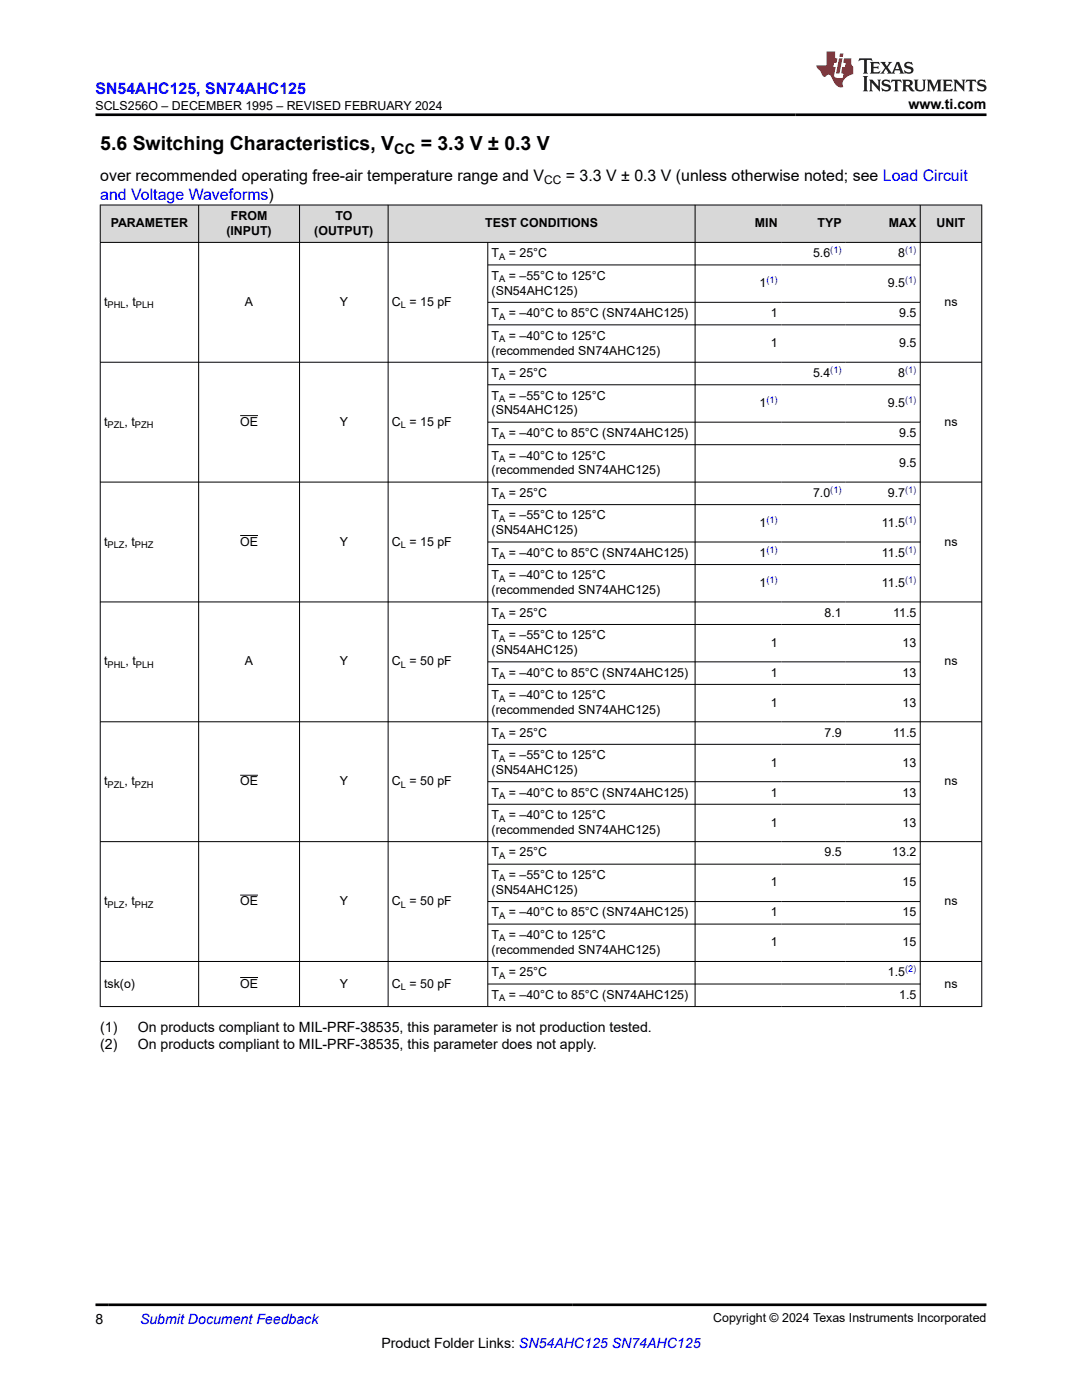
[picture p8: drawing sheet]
<svg xmlns="http://www.w3.org/2000/svg" width="216mm" height="279mm" viewBox="0 0 216 279" stroke-linecap="round" stroke-linejoin="round" font-family="sans-serif">
<defs><g id="words">
<g font-size="3.9">
<text x="20" y="29.9">5.6 Switching Characteristics, V</text>
<text x="83.9" y="29.9">= 3.3 V ± 0.3 V</text>
</g>
<g font-size="3.2" fill="#00f">
<text x="19.1" y="18.7">SN54AHC125, SN74AHC125</text>
<text x="20" y="39.9">and Voltage Waveforms)</text>
</g>
<g font-size="3.2">
<text x="20" y="36.1">over recommended operating free-air temperature range and V</text>
<text x="112.9" y="36.1">= 3.3 V ± 0.3 V (unless otherwise noted; see Load Circuit</text>
</g>
<text font-size="2.9" x="78.7" y="30.7">CC</text>
<g font-size="2.8">
<text x="181.3" y="21.8">www.ti.com</text>
<text x="20" y="206">(1)</text>
<text x="20" y="209.4">(2)</text>
<text x="27.5" y="206">On products compliant to MIL-PRF-38535, this parameter is not production tested.</text>
<text x="27.5" y="209.4">On products compliant to MIL-PRF-38535, this parameter does not apply.</text>
<text x="19.1" y="264.2">8</text>
<text x="76.1" y="269">Product Folder Links: SN54AHC125 SN74AHC125</text>
</g>
<text font-size="2.8" fill="#00f" x="27.9" y="264.2">Submit Document Feedback</text>
<g font-size="2.5">
<text x="19.1" y="21.9">SCLS256O – DECEMBER 1995 – REVISED FEBRUARY 2024</text>
<text x="22.1" y="45.4">PARAMETER</text>
<text x="45.2" y="46.8">(INPUT)</text>
<text x="46.1" y="43.9">FROM</text>
<text x="62.7" y="46.8">(OUTPUT)</text>
<text x="66.9" y="43.9">TO</text>
<text x="96.8" y="45.4">TEST CONDITIONS</text>
<text x="150.7" y="45.4">MIN</text>
<text x="163.1" y="45.4">TYP</text>
<text x="177.4" y="45.4">MAX</text>
<text x="186.9" y="45.4">UNIT</text>
<text x="98.1" y="51.3">T</text>
<text x="101.5" y="51.3">= 25°C</text>
<text x="162.2" y="51.3">5.6</text>
<text x="179.2" y="51.3">8</text>
<text x="98.1" y="58.8">(SN54AHC125)</text>
<text x="98.1" y="55.8">T</text>
<text x="101.5" y="55.8">= –55°C to 125°C</text>
<text x="151.5" y="57.3">1</text>
<text x="177.2" y="57.3">9.5</text>
<text x="20.8" y="61">t</text>
<text x="25.1" y="61">, t</text>
<text x="48.9" y="61">A</text>
<text x="67.8" y="61">Y</text>
<text x="78.2" y="61">C = 15 pF</text>
<text x="98.1" y="63.3">T</text>
<text x="101.5" y="63.3">= –40°C to 85°C (SN74AHC125)</text>
<text x="153.8" y="63.3">1</text>
<text x="179.4" y="63.3">9.5</text>
<text x="188.5" y="61">ns</text>
<text x="98.1" y="70.8">(recommended SN74AHC125)</text>
<text x="98.1" y="67.8">T</text>
<text x="101.5" y="67.8">= –40°C to 125°C</text>
<text x="153.8" y="69.3">1</text>
<text x="179.4" y="69.3">9.5</text>
<text x="98.1" y="75.3">T</text>
<text x="101.5" y="75.3">= 25°C</text>
<text x="162.2" y="75.3">5.4</text>
<text x="179.2" y="75.3">8</text>
<text x="98.1" y="82.7">(SN54AHC125)</text>
<text x="98.1" y="79.8">T</text>
<text x="101.5" y="79.8">= –55°C to 125°C</text>
<text x="151.5" y="81.2">1</text>
<text x="177.2" y="81.2">9.5</text>
<text x="20.8" y="85">t</text>
<text x="24.8" y="85">, t</text>
<text x="47.9" y="85">OE</text>
<text x="67.8" y="85">Y</text>
<text x="78.2" y="85">C = 15 pF</text>
<text x="98.1" y="87.2">T</text>
<text x="101.5" y="87.2">= –40°C to 85°C (SN74AHC125)</text>
<text x="179.4" y="87.2">9.5</text>
<text x="188.5" y="85">ns</text>
<text x="98.1" y="94.7">(recommended SN74AHC125)</text>
<text x="98.1" y="91.7">T</text>
<text x="101.5" y="91.7">= –40°C to 125°C</text>
<text x="179.4" y="93.2">9.5</text>
<text x="98.1" y="99.2">T</text>
<text x="101.5" y="99.2">= 25°C</text>
<text x="162.2" y="99.2">7.0</text>
<text x="177.2" y="99.2">9.7</text>
<text x="98.1" y="106.6">(SN54AHC125)</text>
<text x="98.1" y="103.7">T</text>
<text x="101.5" y="103.7">= –55°C to 125°C</text>
<text x="151.5" y="105.2">1</text>
<text x="176" y="105.2">11.5</text>
<text x="20.8" y="108.9">t</text>
<text x="24.8" y="108.9">, t</text>
<text x="47.9" y="108.9">OE</text>
<text x="67.8" y="108.9">Y</text>
<text x="78.2" y="108.9">C = 15 pF</text>
<text x="98.1" y="111.1">T</text>
<text x="101.5" y="111.1">= –40°C to 85°C (SN74AHC125)</text>
<text x="151.5" y="111.1">1</text>
<text x="176" y="111.1">11.5</text>
<text x="188.5" y="108.9">ns</text>
<text x="98.1" y="118.6">(recommended SN74AHC125)</text>
<text x="98.1" y="115.6">T</text>
<text x="101.5" y="115.6">= –40°C to 125°C</text>
<text x="151.5" y="117.1">1</text>
<text x="176" y="117.1">11.5</text>
<text x="98.1" y="123.1">T</text>
<text x="101.5" y="123.1">= 25°C</text>
<text x="164.5" y="123.1">8.1</text>
<text x="178.2" y="123.1">11.5</text>
<text x="98.1" y="130.6">(SN54AHC125)</text>
<text x="98.1" y="127.6">T</text>
<text x="101.5" y="127.6">= –55°C to 125°C</text>
<text x="153.8" y="129.1">1</text>
<text x="180.1" y="129.1">13</text>
<text x="20.8" y="132.8">t</text>
<text x="25.1" y="132.8">, t</text>
<text x="48.9" y="132.8">A</text>
<text x="67.8" y="132.8">Y</text>
<text x="78.2" y="132.8">C = 50 pF</text>
<text x="98.1" y="135">T</text>
<text x="101.5" y="135">= –40°C to 85°C (SN74AHC125)</text>
<text x="153.8" y="135">1</text>
<text x="180.1" y="135">13</text>
<text x="188.5" y="132.8">ns</text>
<text x="98.1" y="142.5">(recommended SN74AHC125)</text>
<text x="98.1" y="139.5">T</text>
<text x="101.5" y="139.5">= –40°C to 125°C</text>
<text x="153.8" y="141">1</text>
<text x="180.1" y="141">13</text>
<text x="98.1" y="147">T</text>
<text x="101.5" y="147">= 25°C</text>
<text x="164.5" y="147">7.9</text>
<text x="178.2" y="147">11.5</text>
<text x="98.1" y="154.5">(SN54AHC125)</text>
<text x="98.1" y="151.5">T</text>
<text x="101.5" y="151.5">= –55°C to 125°C</text>
<text x="153.8" y="153">1</text>
<text x="180.1" y="153">13</text>
<text x="20.8" y="156.7">t</text>
<text x="24.8" y="156.7">, t</text>
<text x="47.9" y="156.7">OE</text>
<text x="67.8" y="156.7">Y</text>
<text x="78.2" y="156.7">C = 50 pF</text>
<text x="98.1" y="159">T</text>
<text x="101.5" y="159">= –40°C to 85°C (SN74AHC125)</text>
<text x="153.8" y="159">1</text>
<text x="180.1" y="159">13</text>
<text x="188.5" y="156.7">ns</text>
<text x="98.1" y="166.4">(recommended SN74AHC125)</text>
<text x="98.1" y="163.5">T</text>
<text x="101.5" y="163.5">= –40°C to 125°C</text>
<text x="153.8" y="164.9">1</text>
<text x="180.1" y="164.9">13</text>
<text x="98.1" y="170.9">T</text>
<text x="101.5" y="170.9">= 25°C</text>
<text x="164.5" y="170.9">9.5</text>
<text x="178.1" y="170.9">13.2</text>
<text x="98.1" y="178.4">(SN54AHC125)</text>
<text x="98.1" y="175.4">T</text>
<text x="101.5" y="175.4">= –55°C to 125°C</text>
<text x="153.8" y="176.9">1</text>
<text x="180.1" y="176.9">15</text>
<text x="20.8" y="180.6">t</text>
<text x="24.8" y="180.6">, t</text>
<text x="47.9" y="180.6">OE</text>
<text x="67.8" y="180.6">Y</text>
<text x="78.2" y="180.6">C = 50 pF</text>
<text x="98.1" y="182.9">T</text>
<text x="101.5" y="182.9">= –40°C to 85°C (SN74AHC125)</text>
<text x="153.8" y="182.9">1</text>
<text x="180.1" y="182.9">15</text>
<text x="188.5" y="180.6">ns</text>
<text x="98.1" y="190.3">(recommended SN74AHC125)</text>
<text x="98.1" y="187.4">T</text>
<text x="101.5" y="187.4">= –40°C to 125°C</text>
<text x="153.8" y="188.9">1</text>
<text x="180.1" y="188.9">15</text>
<text x="20.8" y="197.1">tsk(o)</text>
<text x="47.9" y="197.1">OE</text>
<text x="67.8" y="197.1">Y</text>
<text x="78.2" y="197.1">C = 50 pF</text>
<text x="98.1" y="194.8">T</text>
<text x="101.5" y="194.8">= 25°C</text>
<text x="177.2" y="194.8">1.5</text>
<text x="188.5" y="197.1">ns</text>
<text x="98.1" y="199.3">T</text>
<text x="101.5" y="199.3">= –40°C to 85°C (SN74AHC125)</text>
<text x="179.4" y="199.3">1.5</text>
<text x="142.3" y="263.9">Copyright © 2024 Texas Instruments Incorporated</text>
</g>
<text font-size="2.4" x="108.6" y="36.7">CC</text>
<g font-size="1.9">
<text x="99.6" y="51.8">A</text>
<text x="99.6" y="56.3">A</text>
<text x="21.5" y="61.5">PHL</text>
<text x="27.1" y="61.5">PLH</text>
<text x="80" y="61.5">L</text>
<text x="99.6" y="63.8">A</text>
<text x="99.6" y="68.3">A</text>
<text x="99.6" y="75.7">A</text>
<text x="99.6" y="80.2">A</text>
<text x="21.5" y="85.5">PZL</text>
<text x="26.9" y="85.5">PZH</text>
<text x="80" y="85.5">L</text>
<text x="99.6" y="87.7">A</text>
<text x="99.6" y="92.2">A</text>
<text x="99.6" y="99.7">A</text>
<text x="99.6" y="104.2">A</text>
<text x="21.5" y="109.4">PLZ</text>
<text x="26.9" y="109.4">PHZ</text>
<text x="80" y="109.4">L</text>
<text x="99.6" y="111.6">A</text>
<text x="99.6" y="116.1">A</text>
<text x="99.6" y="123.6">A</text>
<text x="99.6" y="128.1">A</text>
<text x="21.5" y="133.3">PHL</text>
<text x="27.1" y="133.3">PLH</text>
<text x="80" y="133.3">L</text>
<text x="99.6" y="135.5">A</text>
<text x="99.6" y="140">A</text>
<text x="99.6" y="147.5">A</text>
<text x="99.6" y="152">A</text>
<text x="21.5" y="157.2">PZL</text>
<text x="26.9" y="157.2">PZH</text>
<text x="80" y="157.2">L</text>
<text x="99.6" y="159.5">A</text>
<text x="99.6" y="164">A</text>
<text x="99.6" y="171.4">A</text>
<text x="99.6" y="175.9">A</text>
<text x="21.5" y="181.1">PLZ</text>
<text x="26.9" y="181.1">PHZ</text>
<text x="80" y="181.1">L</text>
<text x="99.6" y="183.4">A</text>
<text x="99.6" y="187.9">A</text>
<text x="80" y="197.6">L</text>
<text x="99.6" y="195.3">A</text>
<text x="99.6" y="199.8">A</text>
</g>
<g font-size="1.9" fill="#00f">
<text x="165.7" y="50.5">(1)</text>
<text x="180.6" y="50.5">(1)</text>
<text x="152.9" y="56.5">(1)</text>
<text x="180.6" y="56.5">(1)</text>
<text x="165.7" y="74.4">(1)</text>
<text x="180.6" y="74.4">(1)</text>
<text x="152.9" y="80.4">(1)</text>
<text x="180.6" y="80.4">(1)</text>
<text x="165.7" y="98.3">(1)</text>
<text x="180.6" y="98.3">(1)</text>
<text x="152.9" y="104.3">(1)</text>
<text x="180.6" y="104.3">(1)</text>
<text x="152.9" y="110.3">(1)</text>
<text x="180.6" y="110.3">(1)</text>
<text x="152.9" y="116.3">(1)</text>
<text x="180.6" y="116.3">(1)</text>
<text x="180.6" y="194">(2)</text>
</g>
</g></defs>
<g fill="#d8d8d8">
<path d="M20 40.9h175.9v7.5h-175.9z" fill-rule="evenodd"/>
<path d="M20.1 41h19.5v7.3h-19.5z" fill-rule="evenodd"/>
<path d="M39.7 41h20v7.3h-20z" fill-rule="evenodd"/>
<path d="M59.8 41h17.6v7.3h-17.6z" fill-rule="evenodd"/>
<path d="M77.5 41h61.1v7.3h-61.1z" fill-rule="evenodd"/>
<path d="M138.8 41h17.1v7.3h-17.1z" fill-rule="evenodd"/>
<path d="M155.9 41h12.7v7.3h-12.7z" fill-rule="evenodd"/>
<path d="M168.6 41h15v7.3h-15z" fill-rule="evenodd"/>
<path d="M183.7 41h12.1v7.3h-12.1z" fill-rule="evenodd"/>
</g>
<g fill="none" stroke="#000" stroke-width=".2">
<path d="M19.9 40.9h176.1M19.9 48.4h176.1M20 40.9v160M39.6 40.9v160M59.8 40.9v160M77.4 40.9v160M97.3 48.4v152.5M97.3 52.9h86.4M138.7 40.9v160M183.6 40.9v160M195.9 40.9v160M19.9 72.3h176.1"/>
<path d="M97.3 60.3h86.4M97.3 64.8h86.4M97.3 76.8h86.4M19.9 96.2h176.1M47.9 83h3.6M97.3 84.3h86.4M97.3 88.8h86.4M47.9 106.9h3.6M97.3 100.7h86.4M97.3 108.2h86.4M97.3 112.7h86.4M19.9 120.1h176.1"/>
<path d="M97.3 124.6h86.4M97.3 132.1h86.4M97.3 136.6h86.4M19.9 144h176.1M47.9 154.7h3.6M97.3 148.5h86.4M97.3 156h86.4M19.9 168h176.1M47.9 178.6h3.6M97.3 160.5h86.4M97.3 172.5h86.4M97.3 179.9h86.4"/>
<path d="M19.9 191.9h176.1M47.9 195.1h3.6M97.3 184.4h86.4M97.3 196.4h86.4M19.9 200.9h176.1"/>
</g>
<path d="M171.5 11.6l-.2 .6 .5-.2h.6v.1v2.2l-.2 .4h1l-.2-.4v-2.2v-.1h.5l.6 .2-.2-.6zM173.6 12.4l.2 .3v1.6l-.2 .4h1.9l.1-.6a1.08 1.08 0 0 1-1.3 .2v-.7h.6l.4 .2v-.7l-.4 .2h-.6v-.5l.2-.2a1 1 0 0 1 1 .3l-.1-.5zM175.7 12.4l.9 1.1-1 1.2h.9l-.2-.2 .5-.8 .4 .8-.2 .2h1.6l-.2-.2 .2-.5h.9l.1 .5-.1 .2h.9l-.2-.4-.8-1.9h-.5l-.9 2.1-.9-1.1 .9-1h-.8l.2 .2-.4 .6-.4-.6 .2-.2zM179 12.8l.4 1h-.7zM180.7 12.5a.65 .65 0 0 0-.2 .7 .65 .65 0 0 0 .6 .5l.6 .1 .1 .3a.79 .79 0 0 1-.7 .4 .79 .79 0 0 1-.7-.5l.1 .7 .2-.1a.93 .93 0 0 0 1.1 0 .93 .93 0 0 0 .4-.9 1.46 1.46 0 0 0-1.2-.6l-.1-.3a1.09 1.09 0 0 1 1.2 .2l-.2-.6-.1 .1-.5-.2zM172.2 15.2l.2 .4v2.2l-.2 .4h1l-.2-.4v-2.2l.2-.4zM173.4 15.9l.2 .4v1.5l-.2 .4h.8l-.3-.4 .1-1.3 1.6 1.8v-2l.2-.4h-.7l.1 .2 .1 1.1-1.2-1.3zM176.2 16a.65 .65 0 0 0-.2 .8 .65 .65 0 0 0 .6 .4l.6 .2 .1 .2a.79 .79 0 0 1-.7 .4 .79 .79 0 0 1-.7-.5l.1 .7 .2-.1a.93 .93 0 0 0 1.1 .1 .93 .93 0 0 0 .4-1 1.46 1.46 0 0 0-1.2-.5l-.1-.4a1.09 1.09 0 0 1 1.2 .2l-.1-.6-.2 .1-.5-.1zM177.9 15.9l-.1 .6a.63 .63 0 0 1 .8-.3v1.6l-.3 .4h1l-.2-.4v-1.6a.66 .66 0 0 1 .8 .3l-.1-.6zM180 15.9l.2 .4v1.5l-.2 .4h1l-.2-.2-.1-.7h.5l.1 .2a.79 .79 0 0 0 1.2 .6l-1-.9a.61 .61 0 0 0 .6-.6 .61 .61 0 0 0-.5-.7zM180.8 16.2h.1a.47 .47 0 0 1 .5 .1 .47 .47 0 0 1 .1 .5l-.1 .1-.7 .1zM182.3 15.9l.2 .2a2.27 2.27 0 0 0 .4 2 1.04 1.04 0 0 0 1.7-.7v-1.3l.2-.2h-.8l.2 .4v1.1a.6 .6 0 0 1-.6 .6 .6 .6 0 0 1-.6-.6v-1.1l.3-.4zM184.9 15.9l.2 .4v1.5l-.2 .4h.8l-.3-.4v-1.4l.9 1.9 .9-1.9v1.4l-.3 .4h1l-.2-.4v-1.5l.2-.4h-.8l-.7 1.5-.6-1.5zM188.1 15.9l.2 .4v1.5l-.2 .4h1.9l.1-.6a1.09 1.09 0 0 1-1.3 .2v-.7h.6l.4 .2v-.6l-.4 .2h-.6v-.6l.2-.1a1.01 1.01 0 0 1 1 .3l-.1-.6zM190.2 15.9l.3 .4v1.5l-.3 .4h.8l-.2-.4v-1.3l1.6 1.8v-2l.2-.4h-.7l.2 .2v1.1l-1.2-1.3zM192.8 15.9l-.1 .6a.63 .63 0 0 1 .8-.3v1.6l-.3 .4h1l-.2-.4v-1.6a.66 .66 0 0 1 .8 .3l-.1-.6zM195.2 16a.65 .65 0 0 0-.2 .8 .65 .65 0 0 0 .6 .4l.6 .2 .2 .2a.79 .79 0 0 1-.7 .4 .79 .79 0 0 1-.7-.5l.1 .7 .2-.1a.93 .93 0 0 0 1 .1 .93 .93 0 0 0 .5-1 1.46 1.46 0 0 0-1.3-.5v-.4a1.09 1.09 0 0 1 1.2 .2l-.2-.6-.2 .1-.5-.1z" fill="#231f20"/>
<path d="M164.9 10.3v2.7h-2l.1 .4 .8 1a.95 .95 0 0 0 1 .9 .59 .59 0 0 1 .5-.4 .59 .59 0 0 1 .5 .3l.4 .8a1.59 1.59 0 0 0 2.1 1.4 1.61 1.61 0 0 1 1-2.3l1-.3-.1-1.5a1.59 1.59 0 0 1-.3-1.7h-1.5l-.2 .9h.6l-.2 .9h-.5l-.2 .9v.3l.4 .1-.1 .9h-.7a.73 .73 0 0 1-1-.7l.3-1.5h-.5l.1-.9h.5l.2-.9h-.5v-1.3zM167.4 11.6l-.6 3.1h.7l.6-3.1zM167.6 10.7l-.1 .6h.7l.1-.6z" fill="#ed1c24"/>
<path d="M19.1 22.9h177.8M19.1 260.4h177.8" fill="none" stroke="#000" stroke-width=".53"/>
<use href="#words"/>
</svg>
